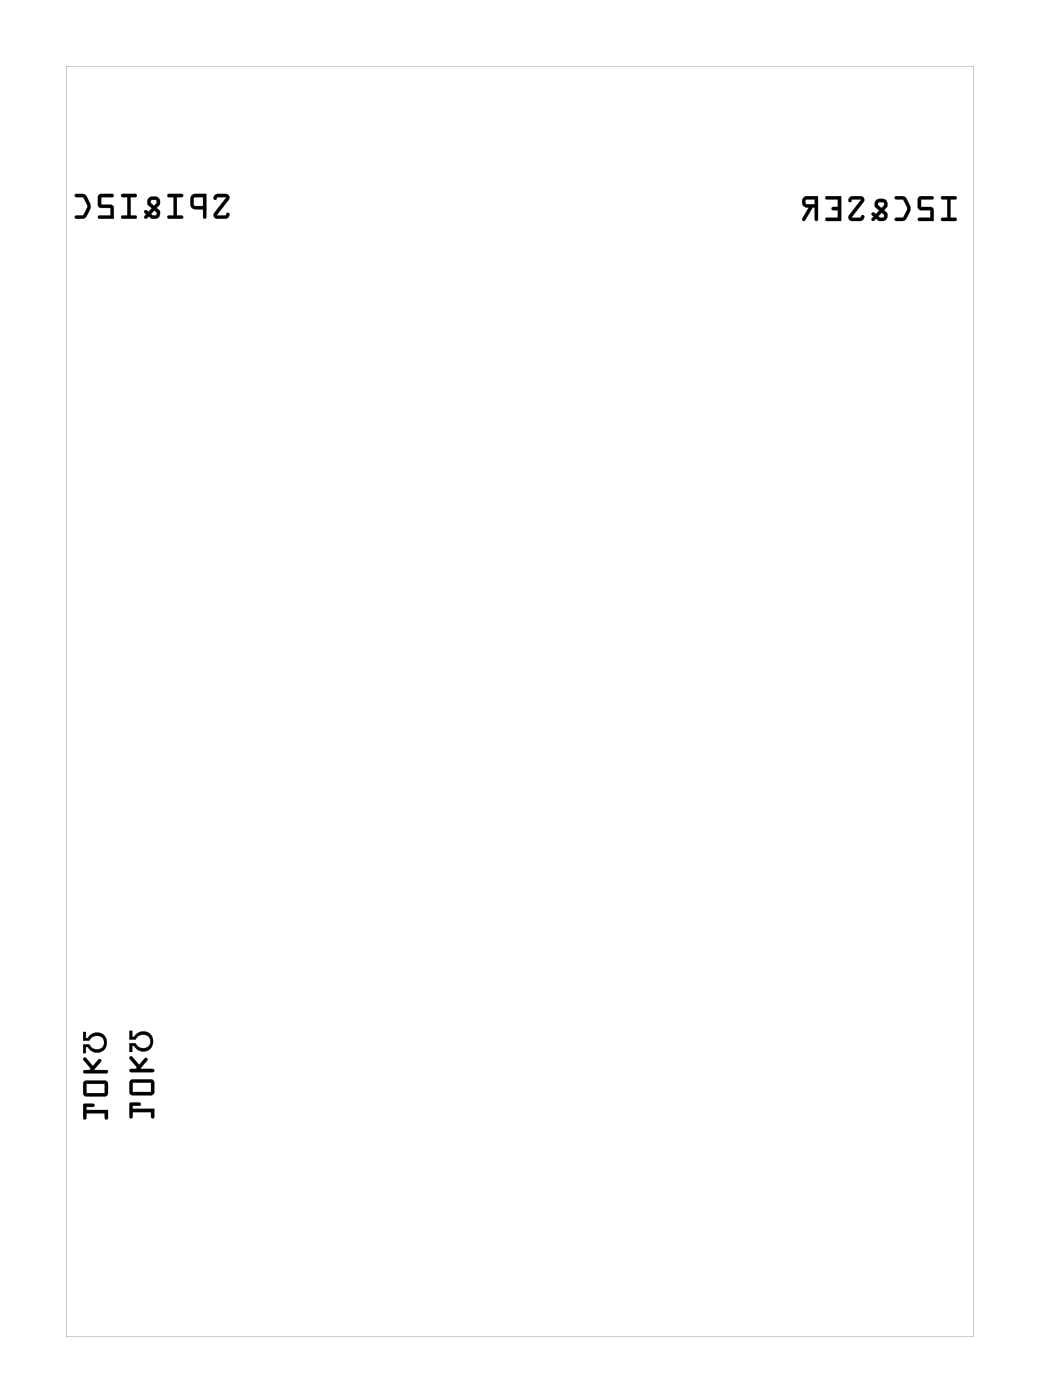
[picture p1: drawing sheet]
<svg xmlns="http://www.w3.org/2000/svg" width="57mm" height="77mm" viewBox="0 0 57 77" stroke-linecap="round" stroke-linejoin="round" font-family="sans-serif">
<g fill="#000">
<path d="M4.6 56.7h.1v.3h.1a.55 .55 0 0 1 .9-.2 .55 .55 0 0 1 0 .9 .55 .55 0 0 1-.9-.2h-.1v.3h-.1v-.4h.3a.42 .42 0 0 0 .6 .2 .42 .42 0 0 0 0-.7 .42 .42 0 0 0-.6 .3h-.3zM7.1 56.6h.2v.4h.1a.55 .55 0 0 1 .8-.2 .55 .55 0 0 1 0 .8 .55 .55 0 0 1-.8-.1h-.1v.3h-.2v-.5h.3a.42 .42 0 0 0 .7 .2 .42 .42 0 0 0 0-.6 .42 .42 0 0 0-.7 .2h-.3z"/>
<path d="M11.8 10.7l-.1 .2 .1 .1 .2-.2 .4 .1-.6 .8-.1 .2 .2 .1h.5l.2-.1-.1-.2-.1 .1h-.5l.7-.8v-.2l-.2-.1zM10.5 10.7v.2v.4l.1 .2h.5l.1 .5h.1v-1.3zM10.7 10.9l.4-.1v.5h-.4zM9.2 10.7v.1h.3v1h-.3v.2h.8v-.2h-.3v-1h.3v-.1zM8.2 10.9l-.1 .3 .2 .2-.1 .2h-.3l.1 .2-.1 .2h.1l.2-.1a.34 .34 0 0 0 .4 .1 .34 .34 0 0 0 .2-.4l-.2-.2 .2-.2a.35 .35 0 0 0-.2-.4 .35 .35 0 0 0-.4 .1zM8.5 11.6l.1 .1v.1h-.2h-.1zM8.3 11h.3v.2l-.1 .1-.2-.2zM6.7 10.7v.1h.3v1h-.3v.2h.8v-.2h-.3v-1h.3v-.1zM5.4 10.7v.6l.2 .1h.5v.4h-.6l-.1 .2h.8v-.7l-.6-.1v-.4h.6v-.1zM4.1 10.7l.1 .1h.4l.2 .5-.2 .5h-.4l-.1 .2h.1a.6 .6 0 0 0 .8-.6l-.1-.2-.2-.5h-.2z"/>
<path d="M11.8 10.7l-.1 .2a.13 .13 0 0 0 .2 .1 .13 .13 0 0 0 .1-.2l.4 .1-.6 .8a.21 .21 0 0 0-.1 .2 .21 .21 0 0 0 .2 .1h.6l.1-.2a.13 .13 0 0 0-.1-.1 .13 .13 0 0 0-.1 .1h-.5l.7-.8a.22 .22 0 0 0-.2-.4zM11.8 10.7h.6a.2 .2 0 0 1 .2 .3l-.7 .8h.5l.1-.1v.2l-.6 .1-.2-.2 .7-1h-.4l-.2 .2zM10.5 10.7l-.1 .2 .1 .4 .1 .2h.5v.4a.1 .1 0 0 0 .1 .1 .1 .1 0 0 0 .1-.1v-1.3h-.6zM10.5 10.7h.8v1.3h-.1v-.5h-.6l-.1-.2zM10.7 10.9l.4-.1v.5h-.4zM10.7 10.8v.5h.5v-.5zM9.2 10.7v.1h.3v1h-.2a.1 .1 0 0 0-.1 .1 .1 .1 0 0 0 .1 .1h.7a.1 .1 0 0 0 .1-.1 .1 .1 0 0 0-.1-.1h-.3v-1h.3a.1 .1 0 0 0 .1-.1 .1 .1 0 0 0-.1-.1zM9.2 10.7h.8v.1h-.3v1l.3 .1v.1h-.8v-.1l.3-.1v-1h-.3zM8.2 10.9l-.1 .3 .2 .2-.1 .2h-.1a.11 .11 0 0 0-.2 0 .11 .11 0 0 0 .1 .2l-.1 .1a.09 .09 0 0 0 0 .1 .1 .1 0 0 0 .2 0l.1-.1a.35 .35 0 0 0 .4 .1 .35 .35 0 0 0 .2-.4l-.2-.2 .2-.1a.36 .36 0 0 0-.2-.5 .36 .36 0 0 0-.4 .1zM8.2 10.9a.35 .35 0 0 1 .4-.1 .35 .35 0 0 1 .2 .4l-.2 .2 .2 .2a.32 .32 0 0 1-.1 .3 .32 .32 0 0 1-.4 .1l-.1-.1-.3 .1 .1-.2a.11 .11 0 0 1-.1-.1 .11 .11 0 0 1 .2-.1l.1 .1 .2-.3-.3-.2zM8.5 11.6l.1 .1v.1h-.2h-.1zM8.5 11.5l-.2 .3h.1h.2v-.1zM8.3 11h.3v.2l-.1 .1-.2-.2zM8.3 11v.1l.2 .2 .1-.1v-.2zM6.7 10.7v.1h.3v1h-.3a.1 .1 0 0 0-.1 .1 .1 .1 0 0 0 .1 .1h.7a.1 .1 0 0 0 .1-.1 .1 .1 0 0 0-.1-.1h-.2v-1h.2a.1 .1 0 0 0 .1-.1 .1 .1 0 0 0-.1-.1zM6.7 10.7h.8v.1h-.3v1l.3 .1v.1h-.8v-.1l.3-.1v-1h-.3zM5.4 10.7v.7h.7v.4h-.6a.1 .1 0 0 0-.1 .1 .1 .1 0 0 0 .1 .1h.8l-.1-.7-.6-.1v-.4h.6a.1 .1 0 0 0 .1-.1 .1 .1 0 0 0-.1-.1zM5.4 10.7h.8v.1h-.7v.5h.7v.7h-.8l.1-.2h.6v-.4h-.5l-.2-.1zM4.1 10.7l.1 .1h.4l.2 .5-.2 .5h-.4a.1 .1 0 0 0-.1 .1 .1 .1 0 0 0 .1 .1l.5-.1 .3-.6-.3-.6zM4.1 10.7h.6l.2 .5a.83 .83 0 0 1-.3 .8h-.4l-.1-.1h.1l.4-.1 .2-.4v-.2l-.2-.4h-.4z"/>
<path d="M51.7 10.8v.1l.3 .1v1h-.3v.1h.8v-.1h-.3v-1l.3-.1v-.1zM50.4 10.8v.6l.2 .1h.5v.5h-.6l-.1 .1h.9l-.1-.7h-.6v-.4h.6v-.2zM49.1 10.8l.1 .1 .4 .1 .2 .5-.2 .5h-.4l-.1 .1h.1a.6 .6 0 0 0 .8-.6l-.1-.2-.2-.4-.2-.1zM48.1 11l-.1 .3 .3 .3-.2 .2-.2-.1 .1 .2-.1 .2h.1l.1-.1a.34 .34 0 0 0 .4 .1 .34 .34 0 0 0 .2-.4l-.2-.2 .2-.1a.35 .35 0 0 0-.1-.5 .35 .35 0 0 0-.5 .1zM48.4 11.7l.1 .1v.1l-.2 .1-.1-.1zM48.2 11.1l.3 .1v.1l-.1 .1-.2-.1zM46.6 10.8v.2v.1l.2-.1h.5l-.7 .8v.2l.2 .1h.5l.1-.1v-.2l-.2 .2-.4-.1 .6-.8v-.2l-.2-.1zM45.3 10.8l.1 .1 .6 .1v.4h-.3v.1h.3v.5h-.6l-.1 .1h.9v-1.3zM44.1 10.9a.32 .32 0 0 0 0 .3 .32 .32 0 0 0 .3 .2l-.4 .7h.2l.4-.7h.1v.7h.2v-1.3zM44.2 11h.5v.2h-.4z"/>
<path d="M51.7 10.8v.2h.3v1h-.3a.1 .1 0 0 0-.1 .1 .1 .1 0 0 0 .1 0h.7a.1 .1 0 0 0 .1 0 .1 .1 0 0 0-.1-.1h-.2v-1h.2a.1 .1 0 0 0 .1-.1 .1 .1 0 0 0-.1-.1zM51.7 10.8h.8v.1h-.3v1.1h.3v.1h-.8v-.1h.3v-1.1h-.3zM50.4 10.8v.7h.7v.5h-.6a.1 .1 0 0 0-.1 .1 .1 .1 0 0 0 .1 0h.8l-.1-.7h-.6v-.4h.6a.1 .1 0 0 0 .1-.1 .1 .1 0 0 0-.1-.1zM50.4 10.8h.8v.1h-.6v.5h.6l.1 .7h-.9l.1-.1h.6v-.5h-.5l-.2-.1zM49.1 10.8l.1 .2h.4l.2 .5-.2 .4-.4 .1a.1 .1 0 0 0-.1 .1 .1 .1 0 0 0 .1 0h.5l.3-.6-.3-.7zM49.1 10.8h.6l.2 .5a.83 .83 0 0 1-.3 .8h-.4h-.1l.1-.1h.4l.2-.4v-.2l-.2-.4-.4-.1zM48.1 11l-.1 .4 .3 .2-.2 .2-.1-.1a.11 .11 0 0 0-.2 .1 .11 .11 0 0 0 .2 .1l-.1 .1a.09 .09 0 0 0 0 .1 .09 .09 0 0 0 .1 0l.1-.1a.35 .35 0 0 0 .4 .1 .35 .35 0 0 0 .2-.4l-.2-.2 .2-.1a.36 .36 0 0 0-.1-.5 .36 .36 0 0 0-.5 .1zM48.1 11a.35 .35 0 0 1 .5-.1 .35 .35 0 0 1 .1 .5l-.2 .1 .2 .2a.32 .32 0 0 1-.1 .4 .32 .32 0 0 1-.4 0l-.1-.1-.2 .1 .1-.2a.11 .11 0 0 1-.1-.1 .11 .11 0 0 1 .1-.1l.1 .1 .2-.2-.3-.3zM48.4 11.7l.1 .1v.1l-.2 .1-.1-.1zM48.4 11.7l-.2 .2 .1 .1 .2-.1v-.1zM48.2 11.1h.3v.2l-.1 .1-.2-.1zM48.2 11.1v.2l.2 .1 .1-.1v-.1zM46.6 10.8v.2a.13 .13 0 0 0 .1 .1 .13 .13 0 0 0 .1-.1h.5l-.7 .8a.21 .21 0 0 0 0 .2 .21 .21 0 0 0 .2 .1h.5l.2-.2a.13 .13 0 0 0-.2-.1 .13 .13 0 0 0-.1 .2l-.4-.1 .6-.8a.21 .21 0 0 0-.2-.3zM46.7 10.9l.5-.1a.2 .2 0 0 1 .2 .3l-.7 .8 .5 .1 .2-.2v.3h-.7l-.1-.2 .7-.9-.5-.1-.2 .2zM45.3 10.8l.1 .2h.6v.4h-.3a.1 .1 0 0 0-.1 .1 .1 .1 0 0 0 .1 .1l.3-.1v.5h-.6a.1 .1 0 0 0-.1 .1 .1 .1 0 0 0 .1 0h.8v-1.3zM45.3 10.8h.9v1.3h-.9l.1-.1h.6v-.5h-.3v-.1h.3v-.5h-.6zM44.1 10.8a.32 .32 0 0 0-.1 .4 .32 .32 0 0 0 .4 .2l-.4 .6a.1 .1 0 0 0 .1 .1 .1 .1 0 0 0 .1 0l.4-.7h.1v.7a.1 .1 0 0 0 .1 0 .1 .1 0 0 0 .1 0v-1.3h-.6zM44.1 10.9l.8-.1-.1 1.3h-.1v-.7h-.1l-.4 .7h-.1l.3-.7a.31 .31 0 0 1-.3-.2 .31 .31 0 0 1 0-.3zM44.2 11h.5v.2h-.4zM44.2 11l.1 .2h.4v-.3z"/>
<path d="M3.6 3.6v69.8h49.8v-69.8zM3.6 3.6h49.8v69.8h-49.8z"/>
<path d="M4.6 56.7v.5h.3a.41 .41 0 0 1 .6-.3 .41 .41 0 0 1 .1 .7h-.4h-.1l-.2-.2h-.3v.5h.1v-.4l.2 .1a.58 .58 0 0 0 .8 .1 .56 .56 0 0 0 0-.9 .56 .56 0 0 0-.9 .2h-.1v-.3zM4.6 56.7h.1v.3h.1l.1-.1a.58 .58 0 0 1 .8 0 .55 .55 0 0 1 .1 .7 .55 .55 0 0 1-.8 .1l-.2-.2h-.1v.3h-.1v-.4h.3a.41 .41 0 0 0 .6 .2 .41 .41 0 0 0 .1-.6l-.4-.1-.3 .3h-.3z"/>
<path d="M7.1 56.6v.5h.3a.41 .41 0 0 1 .6-.2 .41 .41 0 0 1 .1 .6l-.3 .1-.2-.1-.2-.2h-.3v.5h.2v-.3h.1a.58 .58 0 0 0 .9 .1h-.1a.56 .56 0 0 0 0-.8 .56 .56 0 0 0-.8 .2h-.1v-.4zM7.1 56.6h.2l-.1 .4h.2l.1-.2a.58 .58 0 0 1 .8 0 .55 .55 0 0 1 0 .7 .55 .55 0 0 1-.7 .2l-.2-.3h-.2l.1 .4h-.2v-.5h.3a.41 .41 0 0 0 .6 .3 .41 .41 0 0 0 .1-.7l-.3-.1-.4 .3h-.3z"/>
<path d="M4.6 60.7v.8l.1-.1v-.2h1.1v.2h.1v-.4h-1.2v-.2h.4l.1-.1zM4.6 59.4v.7l.1 .1h1.1l.1-.1v-.6l-.1-.1zM4.7 59.5h1.1v.6h-1.1zM4.6 58.1v.1l.4 .5-.1 .1h-.3v.2l1.3-.1-.1-.1h-.7l.5-.5-.1-.1-.4 .4-.4-.5z"/>
<path d="M4.6 60.6v.8a.1 .1 0 0 0 .1 .1 .1 .1 0 0 0 .1-.1l-.1-.2h1.1l-.1 .2a.1 .1 0 0 0 .1 .1 .1 .1 0 0 0 .1-.1v-.4h-1.2v-.2h.4a.1 .1 0 0 0 .1-.1 .1 .1 0 0 0-.1-.1zM4.6 60.7h.6l-.1 .1h-.4v.2h1.2v.4h-.1v-.3h-1.1v.3l-.1 .1zM4.6 59.4v.7l.1 .1h1.1l.1-.1v-.6l-.1-.1zM4.6 59.4h1.2l.1 .1v.6l-.1 .1h-1.1l-.1-.1zM4.7 59.5h1.1v.6h-1.1zM4.7 59.5v.6h1.1v-.6zM4.6 58.1v.1l.4 .5-.1 .1h-.2a.1 .1 0 0 0-.1 .1 .1 .1 0 0 0 .1 .1h1.1a.1 .1 0 0 0 .1-.1 .1 .1 0 0 0-.1-.1h-.7l.4-.5a.09 .09 0 0 0 0-.1 .09 .09 0 0 0-.1 0l-.3 .4-.4-.5zM4.6 58.1h.1l.4 .5 .4-.4v.1l-.4 .5h.7l.1 .1h-1.3v-.1h.3l.1-.1-.4-.5z"/>
<path d="M7.1 60.6l.1 .8h.1v-.3h1v.3h.2v-.5h-1.2v-.2h.4v-.1zM7.2 59.3l-.1 .7 .1 .2h1.1l.2-.1v-.6l-.1-.2zM7.3 59.5h1v.5h-1zM7.1 58.1v.1l.4 .4v.1h-.4l.1 .2 1.3-.1-.1-.1h-.7l.4-.5-.1-.1-.4 .4-.3-.4z"/>
<path d="M7.1 60.6v.7a.1 .1 0 0 0 .1 .1 .1 .1 0 0 0 .1-.1v-.2h1v.2a.1 .1 0 0 0 .1 .1 .1 .1 0 0 0 .1-.1v-.4h-1.2v-.2l.3 .1a.1 .1 0 0 0 .1-.1 .1 .1 0 0 0-.1-.1zM7.1 60.6h.6v.1h-.4v.2h1.2v.5h-.2v-.3h-1v.3h-.1zM7.2 59.3l-.1 .7 .1 .2h1.1l.2-.1v-.6l-.1-.2zM7.2 59.4l1.2-.1 .1 .2-.1 .6-.1 .1-1.1-.1-.1-.1zM7.3 59.5h1v.5h-1zM7.3 59.5v.5h1v-.5zM7.1 58v.2l.4 .4v.1h-.3a.1 .1 0 0 0-.1 .1 .1 .1 0 0 0 .1 .1h1.2a.1 .1 0 0 0 .1-.1 .1 .1 0 0 0-.1-.1h-.7l.4-.4a.1 .1 0 0 0 0-.2 .1 .1 0 0 0-.2 0l-.3 .4-.3-.4zM7.1 58.1h.2l.3 .4 .4-.4 .1 .2-.4 .4h.7l.1 .1-1.3 .1v-.2h.3v-.1l-.4-.4z"/>
</g>
<circle cx="5.3" cy="64.5" r=".7" fill="#fff"/>
<circle cx="5.3" cy="64.5" r=".7" fill="none" stroke="#fff" stroke-width=".76" stroke-linecap="butt"/>
<circle cx="5.3" cy="54.3" r=".7" fill="#fff"/>
<circle cx="5.3" cy="54.3" r=".7" fill="none" stroke="#fff" stroke-width=".76" stroke-linecap="butt"/>
<circle cx="7.8" cy="64.5" r=".7" fill="#fff"/>
<circle cx="7.8" cy="64.5" r=".7" fill="none" stroke="#fff" stroke-width=".76" stroke-linecap="butt"/>
<circle cx="7.8" cy="54.3" r=".7" fill="#fff"/>
<circle cx="7.8" cy="54.3" r=".7" fill="none" stroke="#fff" stroke-width=".76" stroke-linecap="butt"/>
<circle cx="49.8" cy="51.8" r=".57" fill="#fff"/>
<circle cx="49.8" cy="51.8" r=".57" fill="none" stroke="#fff" stroke-width=".51"/>
<circle cx="49.6" cy="49.3" r=".57" fill="#fff"/>
<circle cx="49.6" cy="49.3" r=".57" fill="none" stroke="#fff" stroke-width=".51"/>
<circle cx="49.8" cy="46.7" r=".57" fill="#fff"/>
<circle cx="49.8" cy="46.7" r=".57" fill="none" stroke="#fff" stroke-width=".51"/>
<circle cx="49.6" cy="44.2" r=".57" fill="#fff"/>
<circle cx="49.6" cy="44.2" r=".57" fill="none" stroke="#fff" stroke-width=".51"/>
<circle cx="49.8" cy="41.6" r=".57" fill="#fff"/>
<circle cx="49.8" cy="41.6" r=".57" fill="none" stroke="#fff" stroke-width=".51"/>
<circle cx="49.6" cy="39.1" r=".57" fill="#fff"/>
<circle cx="49.6" cy="39.1" r=".57" fill="none" stroke="#fff" stroke-width=".51"/>
<circle cx="49.8" cy="36.6" r=".57" fill="#fff"/>
<circle cx="49.8" cy="36.6" r=".57" fill="none" stroke="#fff" stroke-width=".51"/>
<circle cx="49.6" cy="34" r=".57" fill="#fff"/>
<circle cx="49.6" cy="34" r=".57" fill="none" stroke="#fff" stroke-width=".51"/>
<circle cx="49.8" cy="31.5" r=".57" fill="#fff"/>
<circle cx="49.8" cy="31.5" r=".57" fill="none" stroke="#fff" stroke-width=".51"/>
<circle cx="49.6" cy="28.9" r=".57" fill="#fff"/>
<circle cx="49.6" cy="28.9" r=".57" fill="none" stroke="#fff" stroke-width=".51"/>
<circle cx="49.8" cy="26.4" r=".57" fill="#fff"/>
<circle cx="49.8" cy="26.4" r=".57" fill="none" stroke="#fff" stroke-width=".51"/>
<circle cx="49.6" cy="23.9" r=".57" fill="#fff"/>
<circle cx="49.6" cy="23.9" r=".57" fill="none" stroke="#fff" stroke-width=".51"/>
<circle cx="49.8" cy="21.3" r=".57" fill="#fff"/>
<circle cx="49.8" cy="21.3" r=".57" fill="none" stroke="#fff" stroke-width=".51"/>
<circle cx="49.6" cy="18.8" r=".57" fill="#fff"/>
<circle cx="49.6" cy="18.8" r=".57" fill="none" stroke="#fff" stroke-width=".51"/>
<circle cx="49.8" cy="16.2" r=".57" fill="#fff"/>
<circle cx="49.8" cy="16.2" r=".57" fill="none" stroke="#fff" stroke-width=".51"/>
<circle cx="49.6" cy="13.7" r=".57" fill="#fff"/>
<circle cx="49.6" cy="13.7" r=".57" fill="none" stroke="#fff" stroke-width=".51"/>
<circle cx="49.8" cy="51.8" r=".57" fill="#fff"/>
<circle cx="49.8" cy="51.8" r=".57" fill="none" stroke="#fff" stroke-width=".51"/>
<circle cx="49.6" cy="49.3" r=".57" fill="#fff"/>
<circle cx="49.6" cy="49.3" r=".57" fill="none" stroke="#fff" stroke-width=".51"/>
<circle cx="49.8" cy="46.7" r=".57" fill="#fff"/>
<circle cx="49.8" cy="46.7" r=".57" fill="none" stroke="#fff" stroke-width=".51"/>
<circle cx="49.6" cy="44.2" r=".57" fill="#fff"/>
<circle cx="49.6" cy="44.2" r=".57" fill="none" stroke="#fff" stroke-width=".51"/>
<circle cx="49.8" cy="41.6" r=".57" fill="#fff"/>
<circle cx="49.8" cy="41.6" r=".57" fill="none" stroke="#fff" stroke-width=".51"/>
<circle cx="49.6" cy="39.1" r=".57" fill="#fff"/>
<circle cx="49.6" cy="39.1" r=".57" fill="none" stroke="#fff" stroke-width=".51"/>
<circle cx="49.8" cy="36.6" r=".57" fill="#fff"/>
<circle cx="49.8" cy="36.6" r=".57" fill="none" stroke="#fff" stroke-width=".51"/>
<circle cx="49.6" cy="34" r=".57" fill="#fff"/>
<circle cx="49.6" cy="34" r=".57" fill="none" stroke="#fff" stroke-width=".51"/>
<circle cx="49.8" cy="31.5" r=".57" fill="#fff"/>
<circle cx="49.8" cy="31.5" r=".57" fill="none" stroke="#fff" stroke-width=".51"/>
<circle cx="49.6" cy="28.9" r=".57" fill="#fff"/>
<circle cx="49.6" cy="28.9" r=".57" fill="none" stroke="#fff" stroke-width=".51"/>
<circle cx="49.8" cy="26.4" r=".57" fill="#fff"/>
<circle cx="49.8" cy="26.4" r=".57" fill="none" stroke="#fff" stroke-width=".51"/>
<circle cx="49.6" cy="23.9" r=".57" fill="#fff"/>
<circle cx="49.6" cy="23.9" r=".57" fill="none" stroke="#fff" stroke-width=".51"/>
<circle cx="49.8" cy="21.3" r=".57" fill="#fff"/>
<circle cx="49.8" cy="21.3" r=".57" fill="none" stroke="#fff" stroke-width=".51"/>
<circle cx="49.6" cy="18.8" r=".57" fill="#fff"/>
<circle cx="49.6" cy="18.8" r=".57" fill="none" stroke="#fff" stroke-width=".51"/>
<circle cx="49.8" cy="16.2" r=".57" fill="#fff"/>
<circle cx="49.8" cy="16.2" r=".57" fill="none" stroke="#fff" stroke-width=".51"/>
<circle cx="49.6" cy="13.7" r=".57" fill="#fff"/>
<circle cx="49.6" cy="13.7" r=".57" fill="none" stroke="#fff" stroke-width=".51"/>
<circle cx="7.8" cy="51.8" r=".57" fill="#fff"/>
<circle cx="7.8" cy="51.8" r=".57" fill="none" stroke="#fff" stroke-width=".51"/>
<circle cx="7.6" cy="49.3" r=".57" fill="#fff"/>
<circle cx="7.6" cy="49.3" r=".57" fill="none" stroke="#fff" stroke-width=".51"/>
<circle cx="7.8" cy="46.7" r=".57" fill="#fff"/>
<circle cx="7.8" cy="46.7" r=".57" fill="none" stroke="#fff" stroke-width=".51"/>
<circle cx="7.6" cy="44.2" r=".57" fill="#fff"/>
<circle cx="7.6" cy="44.2" r=".57" fill="none" stroke="#fff" stroke-width=".51"/>
<circle cx="7.8" cy="41.6" r=".57" fill="#fff"/>
<circle cx="7.8" cy="41.6" r=".57" fill="none" stroke="#fff" stroke-width=".51"/>
<circle cx="7.6" cy="39.1" r=".57" fill="#fff"/>
<circle cx="7.6" cy="39.1" r=".57" fill="none" stroke="#fff" stroke-width=".51"/>
<circle cx="7.8" cy="36.6" r=".57" fill="#fff"/>
<circle cx="7.8" cy="36.6" r=".57" fill="none" stroke="#fff" stroke-width=".51"/>
<circle cx="7.6" cy="34" r=".57" fill="#fff"/>
<circle cx="7.6" cy="34" r=".57" fill="none" stroke="#fff" stroke-width=".51"/>
<circle cx="7.8" cy="31.5" r=".57" fill="#fff"/>
<circle cx="7.8" cy="31.5" r=".57" fill="none" stroke="#fff" stroke-width=".51"/>
<circle cx="7.6" cy="28.9" r=".57" fill="#fff"/>
<circle cx="7.6" cy="28.9" r=".57" fill="none" stroke="#fff" stroke-width=".51"/>
<circle cx="7.8" cy="26.4" r=".57" fill="#fff"/>
<circle cx="7.8" cy="26.4" r=".57" fill="none" stroke="#fff" stroke-width=".51"/>
<circle cx="7.6" cy="23.9" r=".57" fill="#fff"/>
<circle cx="7.6" cy="23.9" r=".57" fill="none" stroke="#fff" stroke-width=".51"/>
<circle cx="7.8" cy="21.3" r=".57" fill="#fff"/>
<circle cx="7.8" cy="21.3" r=".57" fill="none" stroke="#fff" stroke-width=".51"/>
<circle cx="7.6" cy="18.8" r=".57" fill="#fff"/>
<circle cx="7.6" cy="18.8" r=".57" fill="none" stroke="#fff" stroke-width=".51"/>
<circle cx="7.8" cy="16.2" r=".57" fill="#fff"/>
<circle cx="7.8" cy="16.2" r=".57" fill="none" stroke="#fff" stroke-width=".51"/>
<circle cx="7.6" cy="13.7" r=".57" fill="#fff"/>
<circle cx="7.6" cy="13.7" r=".57" fill="none" stroke="#fff" stroke-width=".51"/>
<circle cx="7.8" cy="51.8" r=".57" fill="#fff"/>
<circle cx="7.8" cy="51.8" r=".57" fill="none" stroke="#fff" stroke-width=".51"/>
<circle cx="7.6" cy="49.3" r=".57" fill="#fff"/>
<circle cx="7.6" cy="49.3" r=".57" fill="none" stroke="#fff" stroke-width=".51"/>
<circle cx="7.8" cy="46.7" r=".57" fill="#fff"/>
<circle cx="7.8" cy="46.7" r=".57" fill="none" stroke="#fff" stroke-width=".51"/>
<circle cx="7.6" cy="44.2" r=".57" fill="#fff"/>
<circle cx="7.6" cy="44.2" r=".57" fill="none" stroke="#fff" stroke-width=".51"/>
<circle cx="7.8" cy="41.6" r=".57" fill="#fff"/>
<circle cx="7.8" cy="41.6" r=".57" fill="none" stroke="#fff" stroke-width=".51"/>
<circle cx="7.6" cy="39.1" r=".57" fill="#fff"/>
<circle cx="7.6" cy="39.1" r=".57" fill="none" stroke="#fff" stroke-width=".51"/>
<circle cx="7.8" cy="36.6" r=".57" fill="#fff"/>
<circle cx="7.8" cy="36.6" r=".57" fill="none" stroke="#fff" stroke-width=".51"/>
<circle cx="7.6" cy="34" r=".57" fill="#fff"/>
<circle cx="7.6" cy="34" r=".57" fill="none" stroke="#fff" stroke-width=".51"/>
<circle cx="7.8" cy="31.5" r=".57" fill="#fff"/>
<circle cx="7.8" cy="31.5" r=".57" fill="none" stroke="#fff" stroke-width=".51"/>
<circle cx="7.6" cy="28.9" r=".57" fill="#fff"/>
<circle cx="7.6" cy="28.9" r=".57" fill="none" stroke="#fff" stroke-width=".51"/>
<circle cx="7.8" cy="26.4" r=".57" fill="#fff"/>
<circle cx="7.8" cy="26.4" r=".57" fill="none" stroke="#fff" stroke-width=".51"/>
<circle cx="7.6" cy="23.9" r=".57" fill="#fff"/>
<circle cx="7.6" cy="23.9" r=".57" fill="none" stroke="#fff" stroke-width=".51"/>
<circle cx="7.8" cy="21.3" r=".57" fill="#fff"/>
<circle cx="7.8" cy="21.3" r=".57" fill="none" stroke="#fff" stroke-width=".51"/>
<circle cx="7.6" cy="18.8" r=".57" fill="#fff"/>
<circle cx="7.6" cy="18.8" r=".57" fill="none" stroke="#fff" stroke-width=".51"/>
<circle cx="7.8" cy="16.2" r=".57" fill="#fff"/>
<circle cx="7.8" cy="16.2" r=".57" fill="none" stroke="#fff" stroke-width=".51"/>
<circle cx="7.6" cy="13.7" r=".57" fill="#fff"/>
<circle cx="7.6" cy="13.7" r=".57" fill="none" stroke="#fff" stroke-width=".51"/>
<circle cx="10.4" cy="63.5" r=".69" fill="#fff"/>
<circle cx="10.4" cy="63.5" r=".69" fill="none" stroke="#fff" stroke-width=".75" stroke-linecap="butt"/>
<circle cx="10.4" cy="61" r=".69" fill="#fff"/>
<circle cx="10.4" cy="61" r=".69" fill="none" stroke="#fff" stroke-width=".75" stroke-linecap="butt"/>
<circle cx="10.4" cy="58.5" r=".69" fill="#fff"/>
<circle cx="10.4" cy="58.5" r=".69" fill="none" stroke="#fff" stroke-width=".75" stroke-linecap="butt"/>
<circle cx="10.4" cy="55.9" r=".69" fill="#fff"/>
<circle cx="10.4" cy="55.9" r=".69" fill="none" stroke="#fff" stroke-width=".75" stroke-linecap="butt"/>
<circle cx="10.4" cy="63.5" r=".69" fill="#fff"/>
<circle cx="10.4" cy="63.5" r=".69" fill="none" stroke="#fff" stroke-width=".75" stroke-linecap="butt"/>
<circle cx="10.4" cy="61" r=".69" fill="#fff"/>
<circle cx="10.4" cy="61" r=".69" fill="none" stroke="#fff" stroke-width=".75" stroke-linecap="butt"/>
<circle cx="10.4" cy="58.5" r=".69" fill="#fff"/>
<circle cx="10.4" cy="58.5" r=".69" fill="none" stroke="#fff" stroke-width=".75" stroke-linecap="butt"/>
<circle cx="10.4" cy="55.9" r=".69" fill="#fff"/>
<circle cx="10.4" cy="55.9" r=".69" fill="none" stroke="#fff" stroke-width=".75" stroke-linecap="butt"/>
<circle cx="25.6" cy="64.8" r="1.5" fill="#fff"/>
<circle cx="25.6" cy="64.8" r="1.5" fill="none" stroke="#fff" stroke-width=".25"/>
<circle cx="30.7" cy="59.7" r="1.5" fill="#fff"/>
<circle cx="30.7" cy="59.7" r="1.5" fill="none" stroke="#fff" stroke-width=".25"/>
<circle cx="30.7" cy="54.6" r="1.5" fill="#fff"/>
<circle cx="30.7" cy="54.6" r="1.5" fill="none" stroke="#fff" stroke-width=".25"/>
<circle cx="25.6" cy="59.7" r="1.5" fill="#fff"/>
<circle cx="25.6" cy="59.7" r="1.5" fill="none" stroke="#fff" stroke-width=".25"/>
<circle cx="25.6" cy="54.6" r="1.5" fill="#fff"/>
<circle cx="25.6" cy="54.6" r="1.5" fill="none" stroke="#fff" stroke-width=".25"/>
<circle cx="20.5" cy="64.8" r="1.5" fill="#fff"/>
<circle cx="20.5" cy="64.8" r="1.5" fill="none" stroke="#fff" stroke-width=".25"/>
<circle cx="20.5" cy="59.7" r="1.5" fill="#fff"/>
<circle cx="20.5" cy="59.7" r="1.5" fill="none" stroke="#fff" stroke-width=".25"/>
<circle cx="20.5" cy="54.6" r="1.5" fill="#fff"/>
<circle cx="20.5" cy="54.6" r="1.5" fill="none" stroke="#fff" stroke-width=".25"/>
<circle cx="21.9" cy="6.9" r="1.5" fill="#fff"/>
<circle cx="21.9" cy="6.9" r="1.5" fill="none" stroke="#fff" stroke-width=".25"/>
<circle cx="34.9" cy="6.9" r="1.5" fill="#fff"/>
<circle cx="34.9" cy="6.9" r="1.5" fill="none" stroke="#fff" stroke-width=".25"/>
<circle cx="7.9" cy="69.1" r="1.8" fill="#fff"/>
<circle cx="7.9" cy="69.1" r="1.8" fill="none" stroke="#fff" stroke-width="1.7" stroke-linecap="butt"/>
<circle cx="49.3" cy="69.1" r="1.8" fill="#fff"/>
<circle cx="49.3" cy="69.1" r="1.8" fill="none" stroke="#fff" stroke-width="1.7" stroke-linecap="butt"/>
<circle cx="7.9" cy="7.8" r="1.8" fill="#fff"/>
<circle cx="7.9" cy="7.8" r="1.8" fill="none" stroke="#fff" stroke-width="1.7" stroke-linecap="butt"/>
<circle cx="7.9" cy="7.8" r="1.8" fill="#fff"/>
<circle cx="7.9" cy="7.8" r="1.8" fill="none" stroke="#fff" stroke-width="1.7" stroke-linecap="butt"/>
<circle cx="49.3" cy="7.8" r="1.8" fill="#fff"/>
<circle cx="49.3" cy="7.8" r="1.8" fill="none" stroke="#fff" stroke-width="1.7" stroke-linecap="butt"/>
<circle cx="49.3" cy="7.8" r="1.8" fill="#fff"/>
<circle cx="49.3" cy="7.8" r="1.8" fill="none" stroke="#fff" stroke-width="1.7" stroke-linecap="butt"/>
<circle cx="39.9" cy="45.8" r=".69" fill="#fff"/>
<circle cx="39.9" cy="45.8" r=".69" fill="none" stroke="#fff" stroke-width=".75" stroke-linecap="butt"/>
<circle cx="39.9" cy="43.2" r=".69" fill="#fff"/>
<circle cx="39.9" cy="43.2" r=".69" fill="none" stroke="#fff" stroke-width=".75" stroke-linecap="butt"/>
<circle cx="39.9" cy="40.7" r=".69" fill="#fff"/>
<circle cx="39.9" cy="40.7" r=".69" fill="none" stroke="#fff" stroke-width=".75" stroke-linecap="butt"/>
<circle cx="39.9" cy="38.1" r=".69" fill="#fff"/>
<circle cx="39.9" cy="38.1" r=".69" fill="none" stroke="#fff" stroke-width=".75" stroke-linecap="butt"/>
<circle cx="39.9" cy="35.6" r=".69" fill="#fff"/>
<circle cx="39.9" cy="35.6" r=".69" fill="none" stroke="#fff" stroke-width=".75" stroke-linecap="butt"/>
<circle cx="39.9" cy="33.1" r=".69" fill="#fff"/>
<circle cx="39.9" cy="33.1" r=".69" fill="none" stroke="#fff" stroke-width=".75" stroke-linecap="butt"/>
<circle cx="39.9" cy="30.5" r=".69" fill="#fff"/>
<circle cx="39.9" cy="30.5" r=".69" fill="none" stroke="#fff" stroke-width=".75" stroke-linecap="butt"/>
<circle cx="39.9" cy="28" r=".69" fill="#fff"/>
<circle cx="39.9" cy="28" r=".69" fill="none" stroke="#fff" stroke-width=".75" stroke-linecap="butt"/>
<circle cx="39.9" cy="25.4" r=".69" fill="#fff"/>
<circle cx="39.9" cy="25.4" r=".69" fill="none" stroke="#fff" stroke-width=".75" stroke-linecap="butt"/>
<circle cx="39.9" cy="22.9" r=".69" fill="#fff"/>
<circle cx="39.9" cy="22.9" r=".69" fill="none" stroke="#fff" stroke-width=".75" stroke-linecap="butt"/>
<circle cx="39.9" cy="20.3" r=".69" fill="#fff"/>
<circle cx="39.9" cy="20.3" r=".69" fill="none" stroke="#fff" stroke-width=".75" stroke-linecap="butt"/>
<circle cx="39.9" cy="17.8" r=".69" fill="#fff"/>
<circle cx="39.9" cy="17.8" r=".69" fill="none" stroke="#fff" stroke-width=".75" stroke-linecap="butt"/>
<circle cx="39.9" cy="15.3" r=".69" fill="#fff"/>
<circle cx="39.9" cy="15.3" r=".69" fill="none" stroke="#fff" stroke-width=".75" stroke-linecap="butt"/>
<circle cx="39.9" cy="12.7" r=".69" fill="#fff"/>
<circle cx="39.9" cy="12.7" r=".69" fill="none" stroke="#fff" stroke-width=".75" stroke-linecap="butt"/>
<circle cx="39.9" cy="10.2" r=".69" fill="#fff"/>
<circle cx="39.9" cy="10.2" r=".69" fill="none" stroke="#fff" stroke-width=".75" stroke-linecap="butt"/>
<circle cx="17" cy="45.8" r=".69" fill="#fff"/>
<circle cx="17" cy="45.8" r=".69" fill="none" stroke="#fff" stroke-width=".75" stroke-linecap="butt"/>
<circle cx="17" cy="43.2" r=".69" fill="#fff"/>
<circle cx="17" cy="43.2" r=".69" fill="none" stroke="#fff" stroke-width=".75" stroke-linecap="butt"/>
<circle cx="17" cy="40.7" r=".69" fill="#fff"/>
<circle cx="17" cy="40.7" r=".69" fill="none" stroke="#fff" stroke-width=".75" stroke-linecap="butt"/>
<circle cx="17" cy="38.1" r=".69" fill="#fff"/>
<circle cx="17" cy="38.1" r=".69" fill="none" stroke="#fff" stroke-width=".75" stroke-linecap="butt"/>
<circle cx="17" cy="35.6" r=".69" fill="#fff"/>
<circle cx="17" cy="35.6" r=".69" fill="none" stroke="#fff" stroke-width=".75" stroke-linecap="butt"/>
<circle cx="17" cy="33.1" r=".69" fill="#fff"/>
<circle cx="17" cy="33.1" r=".69" fill="none" stroke="#fff" stroke-width=".75" stroke-linecap="butt"/>
<circle cx="17" cy="30.5" r=".69" fill="#fff"/>
<circle cx="17" cy="30.5" r=".69" fill="none" stroke="#fff" stroke-width=".75" stroke-linecap="butt"/>
<circle cx="17" cy="28" r=".69" fill="#fff"/>
<circle cx="17" cy="28" r=".69" fill="none" stroke="#fff" stroke-width=".75" stroke-linecap="butt"/>
<circle cx="17" cy="25.4" r=".69" fill="#fff"/>
<circle cx="17" cy="25.4" r=".69" fill="none" stroke="#fff" stroke-width=".75" stroke-linecap="butt"/>
<circle cx="17" cy="22.9" r=".69" fill="#fff"/>
<circle cx="17" cy="22.9" r=".69" fill="none" stroke="#fff" stroke-width=".75" stroke-linecap="butt"/>
<circle cx="17" cy="20.3" r=".69" fill="#fff"/>
<circle cx="17" cy="20.3" r=".69" fill="none" stroke="#fff" stroke-width=".75" stroke-linecap="butt"/>
<circle cx="17" cy="17.8" r=".69" fill="#fff"/>
<circle cx="17" cy="17.8" r=".69" fill="none" stroke="#fff" stroke-width=".75" stroke-linecap="butt"/>
<circle cx="17" cy="15.3" r=".69" fill="#fff"/>
<circle cx="17" cy="15.3" r=".69" fill="none" stroke="#fff" stroke-width=".75" stroke-linecap="butt"/>
<circle cx="17" cy="12.7" r=".69" fill="#fff"/>
<circle cx="17" cy="12.7" r=".69" fill="none" stroke="#fff" stroke-width=".75" stroke-linecap="butt"/>
<circle cx="17" cy="10.2" r=".69" fill="#fff"/>
<circle cx="17" cy="10.2" r=".69" fill="none" stroke="#fff" stroke-width=".75" stroke-linecap="butt"/>
<circle cx="39.9" cy="45.8" r=".69" fill="#fff"/>
<circle cx="39.9" cy="45.8" r=".69" fill="none" stroke="#fff" stroke-width=".75" stroke-linecap="butt"/>
<circle cx="39.9" cy="43.2" r=".69" fill="#fff"/>
<circle cx="39.9" cy="43.2" r=".69" fill="none" stroke="#fff" stroke-width=".75" stroke-linecap="butt"/>
<circle cx="39.9" cy="40.7" r=".69" fill="#fff"/>
<circle cx="39.9" cy="40.7" r=".69" fill="none" stroke="#fff" stroke-width=".75" stroke-linecap="butt"/>
<circle cx="39.9" cy="38.1" r=".69" fill="#fff"/>
<circle cx="39.9" cy="38.1" r=".69" fill="none" stroke="#fff" stroke-width=".75" stroke-linecap="butt"/>
<circle cx="39.9" cy="35.6" r=".69" fill="#fff"/>
<circle cx="39.9" cy="35.6" r=".69" fill="none" stroke="#fff" stroke-width=".75" stroke-linecap="butt"/>
<circle cx="39.9" cy="33.1" r=".69" fill="#fff"/>
<circle cx="39.9" cy="33.1" r=".69" fill="none" stroke="#fff" stroke-width=".75" stroke-linecap="butt"/>
<circle cx="39.9" cy="30.5" r=".69" fill="#fff"/>
<circle cx="39.9" cy="30.5" r=".69" fill="none" stroke="#fff" stroke-width=".75" stroke-linecap="butt"/>
<circle cx="39.9" cy="28" r=".69" fill="#fff"/>
<circle cx="39.9" cy="28" r=".69" fill="none" stroke="#fff" stroke-width=".75" stroke-linecap="butt"/>
<circle cx="39.9" cy="25.4" r=".69" fill="#fff"/>
<circle cx="39.9" cy="25.4" r=".69" fill="none" stroke="#fff" stroke-width=".75" stroke-linecap="butt"/>
<circle cx="39.9" cy="22.9" r=".69" fill="#fff"/>
<circle cx="39.9" cy="22.9" r=".69" fill="none" stroke="#fff" stroke-width=".75" stroke-linecap="butt"/>
<circle cx="39.9" cy="20.3" r=".69" fill="#fff"/>
<circle cx="39.9" cy="20.3" r=".69" fill="none" stroke="#fff" stroke-width=".75" stroke-linecap="butt"/>
<circle cx="39.9" cy="17.8" r=".69" fill="#fff"/>
<circle cx="39.9" cy="17.8" r=".69" fill="none" stroke="#fff" stroke-width=".75" stroke-linecap="butt"/>
<circle cx="39.9" cy="15.3" r=".69" fill="#fff"/>
<circle cx="39.9" cy="15.3" r=".69" fill="none" stroke="#fff" stroke-width=".75" stroke-linecap="butt"/>
<circle cx="39.9" cy="12.7" r=".69" fill="#fff"/>
<circle cx="39.9" cy="12.7" r=".69" fill="none" stroke="#fff" stroke-width=".75" stroke-linecap="butt"/>
<circle cx="39.9" cy="10.2" r=".69" fill="#fff"/>
<circle cx="39.9" cy="10.2" r=".69" fill="none" stroke="#fff" stroke-width=".75" stroke-linecap="butt"/>
<circle cx="17" cy="45.8" r=".69" fill="#fff"/>
<circle cx="17" cy="45.8" r=".69" fill="none" stroke="#fff" stroke-width=".75" stroke-linecap="butt"/>
<circle cx="17" cy="43.2" r=".69" fill="#fff"/>
<circle cx="17" cy="43.2" r=".69" fill="none" stroke="#fff" stroke-width=".75" stroke-linecap="butt"/>
<circle cx="17" cy="40.7" r=".69" fill="#fff"/>
<circle cx="17" cy="40.7" r=".69" fill="none" stroke="#fff" stroke-width=".75" stroke-linecap="butt"/>
<circle cx="17" cy="38.1" r=".69" fill="#fff"/>
<circle cx="17" cy="38.1" r=".69" fill="none" stroke="#fff" stroke-width=".75" stroke-linecap="butt"/>
<circle cx="17" cy="35.6" r=".69" fill="#fff"/>
<circle cx="17" cy="35.6" r=".69" fill="none" stroke="#fff" stroke-width=".75" stroke-linecap="butt"/>
<circle cx="17" cy="33.1" r=".69" fill="#fff"/>
<circle cx="17" cy="33.1" r=".69" fill="none" stroke="#fff" stroke-width=".75" stroke-linecap="butt"/>
<circle cx="17" cy="30.5" r=".69" fill="#fff"/>
<circle cx="17" cy="30.5" r=".69" fill="none" stroke="#fff" stroke-width=".75" stroke-linecap="butt"/>
<circle cx="17" cy="28" r=".69" fill="#fff"/>
<circle cx="17" cy="28" r=".69" fill="none" stroke="#fff" stroke-width=".75" stroke-linecap="butt"/>
<circle cx="17" cy="25.4" r=".69" fill="#fff"/>
<circle cx="17" cy="25.4" r=".69" fill="none" stroke="#fff" stroke-width=".75" stroke-linecap="butt"/>
<circle cx="17" cy="22.9" r=".69" fill="#fff"/>
<circle cx="17" cy="22.9" r=".69" fill="none" stroke="#fff" stroke-width=".75" stroke-linecap="butt"/>
<circle cx="17" cy="20.3" r=".69" fill="#fff"/>
<circle cx="17" cy="20.3" r=".69" fill="none" stroke="#fff" stroke-width=".75" stroke-linecap="butt"/>
<circle cx="17" cy="17.8" r=".69" fill="#fff"/>
<circle cx="17" cy="17.8" r=".69" fill="none" stroke="#fff" stroke-width=".75" stroke-linecap="butt"/>
<circle cx="17" cy="15.3" r=".69" fill="#fff"/>
<circle cx="17" cy="15.3" r=".69" fill="none" stroke="#fff" stroke-width=".75" stroke-linecap="butt"/>
<circle cx="17" cy="12.7" r=".69" fill="#fff"/>
<circle cx="17" cy="12.7" r=".69" fill="none" stroke="#fff" stroke-width=".75" stroke-linecap="butt"/>
<circle cx="17" cy="10.2" r=".69" fill="#fff"/>
<circle cx="17" cy="10.2" r=".69" fill="none" stroke="#fff" stroke-width=".75" stroke-linecap="butt"/>
<circle cx="15.5" cy="65" r=".69" fill="#fff"/>
<circle cx="15.5" cy="65" r=".69" fill="none" stroke="#fff" stroke-width=".75" stroke-linecap="butt"/>
<circle cx="15.5" cy="62.5" r=".69" fill="#fff"/>
<circle cx="15.5" cy="62.5" r=".69" fill="none" stroke="#fff" stroke-width=".75" stroke-linecap="butt"/>
<circle cx="15.5" cy="59.9" r=".69" fill="#fff"/>
<circle cx="15.5" cy="59.9" r=".69" fill="none" stroke="#fff" stroke-width=".75" stroke-linecap="butt"/>
<circle cx="15.5" cy="57.4" r=".69" fill="#fff"/>
<circle cx="15.5" cy="57.4" r=".69" fill="none" stroke="#fff" stroke-width=".75" stroke-linecap="butt"/>
<circle cx="45" cy="67.6" r=".69" fill="#fff"/>
<circle cx="45" cy="67.6" r=".69" fill="none" stroke="#fff" stroke-width=".75" stroke-linecap="butt"/>
<circle cx="45" cy="65" r=".69" fill="#fff"/>
<circle cx="45" cy="65" r=".69" fill="none" stroke="#fff" stroke-width=".75" stroke-linecap="butt"/>
<circle cx="45" cy="62.5" r=".69" fill="#fff"/>
<circle cx="45" cy="62.5" r=".69" fill="none" stroke="#fff" stroke-width=".75" stroke-linecap="butt"/>
<circle cx="45" cy="59.9" r=".69" fill="#fff"/>
<circle cx="45" cy="59.9" r=".69" fill="none" stroke="#fff" stroke-width=".75" stroke-linecap="butt"/>
<circle cx="45" cy="57.4" r=".69" fill="#fff"/>
<circle cx="45" cy="57.4" r=".69" fill="none" stroke="#fff" stroke-width=".75" stroke-linecap="butt"/>
<circle cx="32.4" cy="11.2" r=".69" fill="#fff"/>
<circle cx="32.4" cy="11.2" r=".69" fill="none" stroke="#fff" stroke-width=".75" stroke-linecap="butt"/>
<circle cx="29.8" cy="11.2" r=".69" fill="#fff"/>
<circle cx="29.8" cy="11.2" r=".69" fill="none" stroke="#fff" stroke-width=".75" stroke-linecap="butt"/>
<circle cx="27.3" cy="11.2" r=".69" fill="#fff"/>
<circle cx="27.3" cy="11.2" r=".69" fill="none" stroke="#fff" stroke-width=".75" stroke-linecap="butt"/>
<circle cx="24.7" cy="11.2" r=".69" fill="#fff"/>
<circle cx="24.7" cy="11.2" r=".69" fill="none" stroke="#fff" stroke-width=".75" stroke-linecap="butt"/>
</svg>
